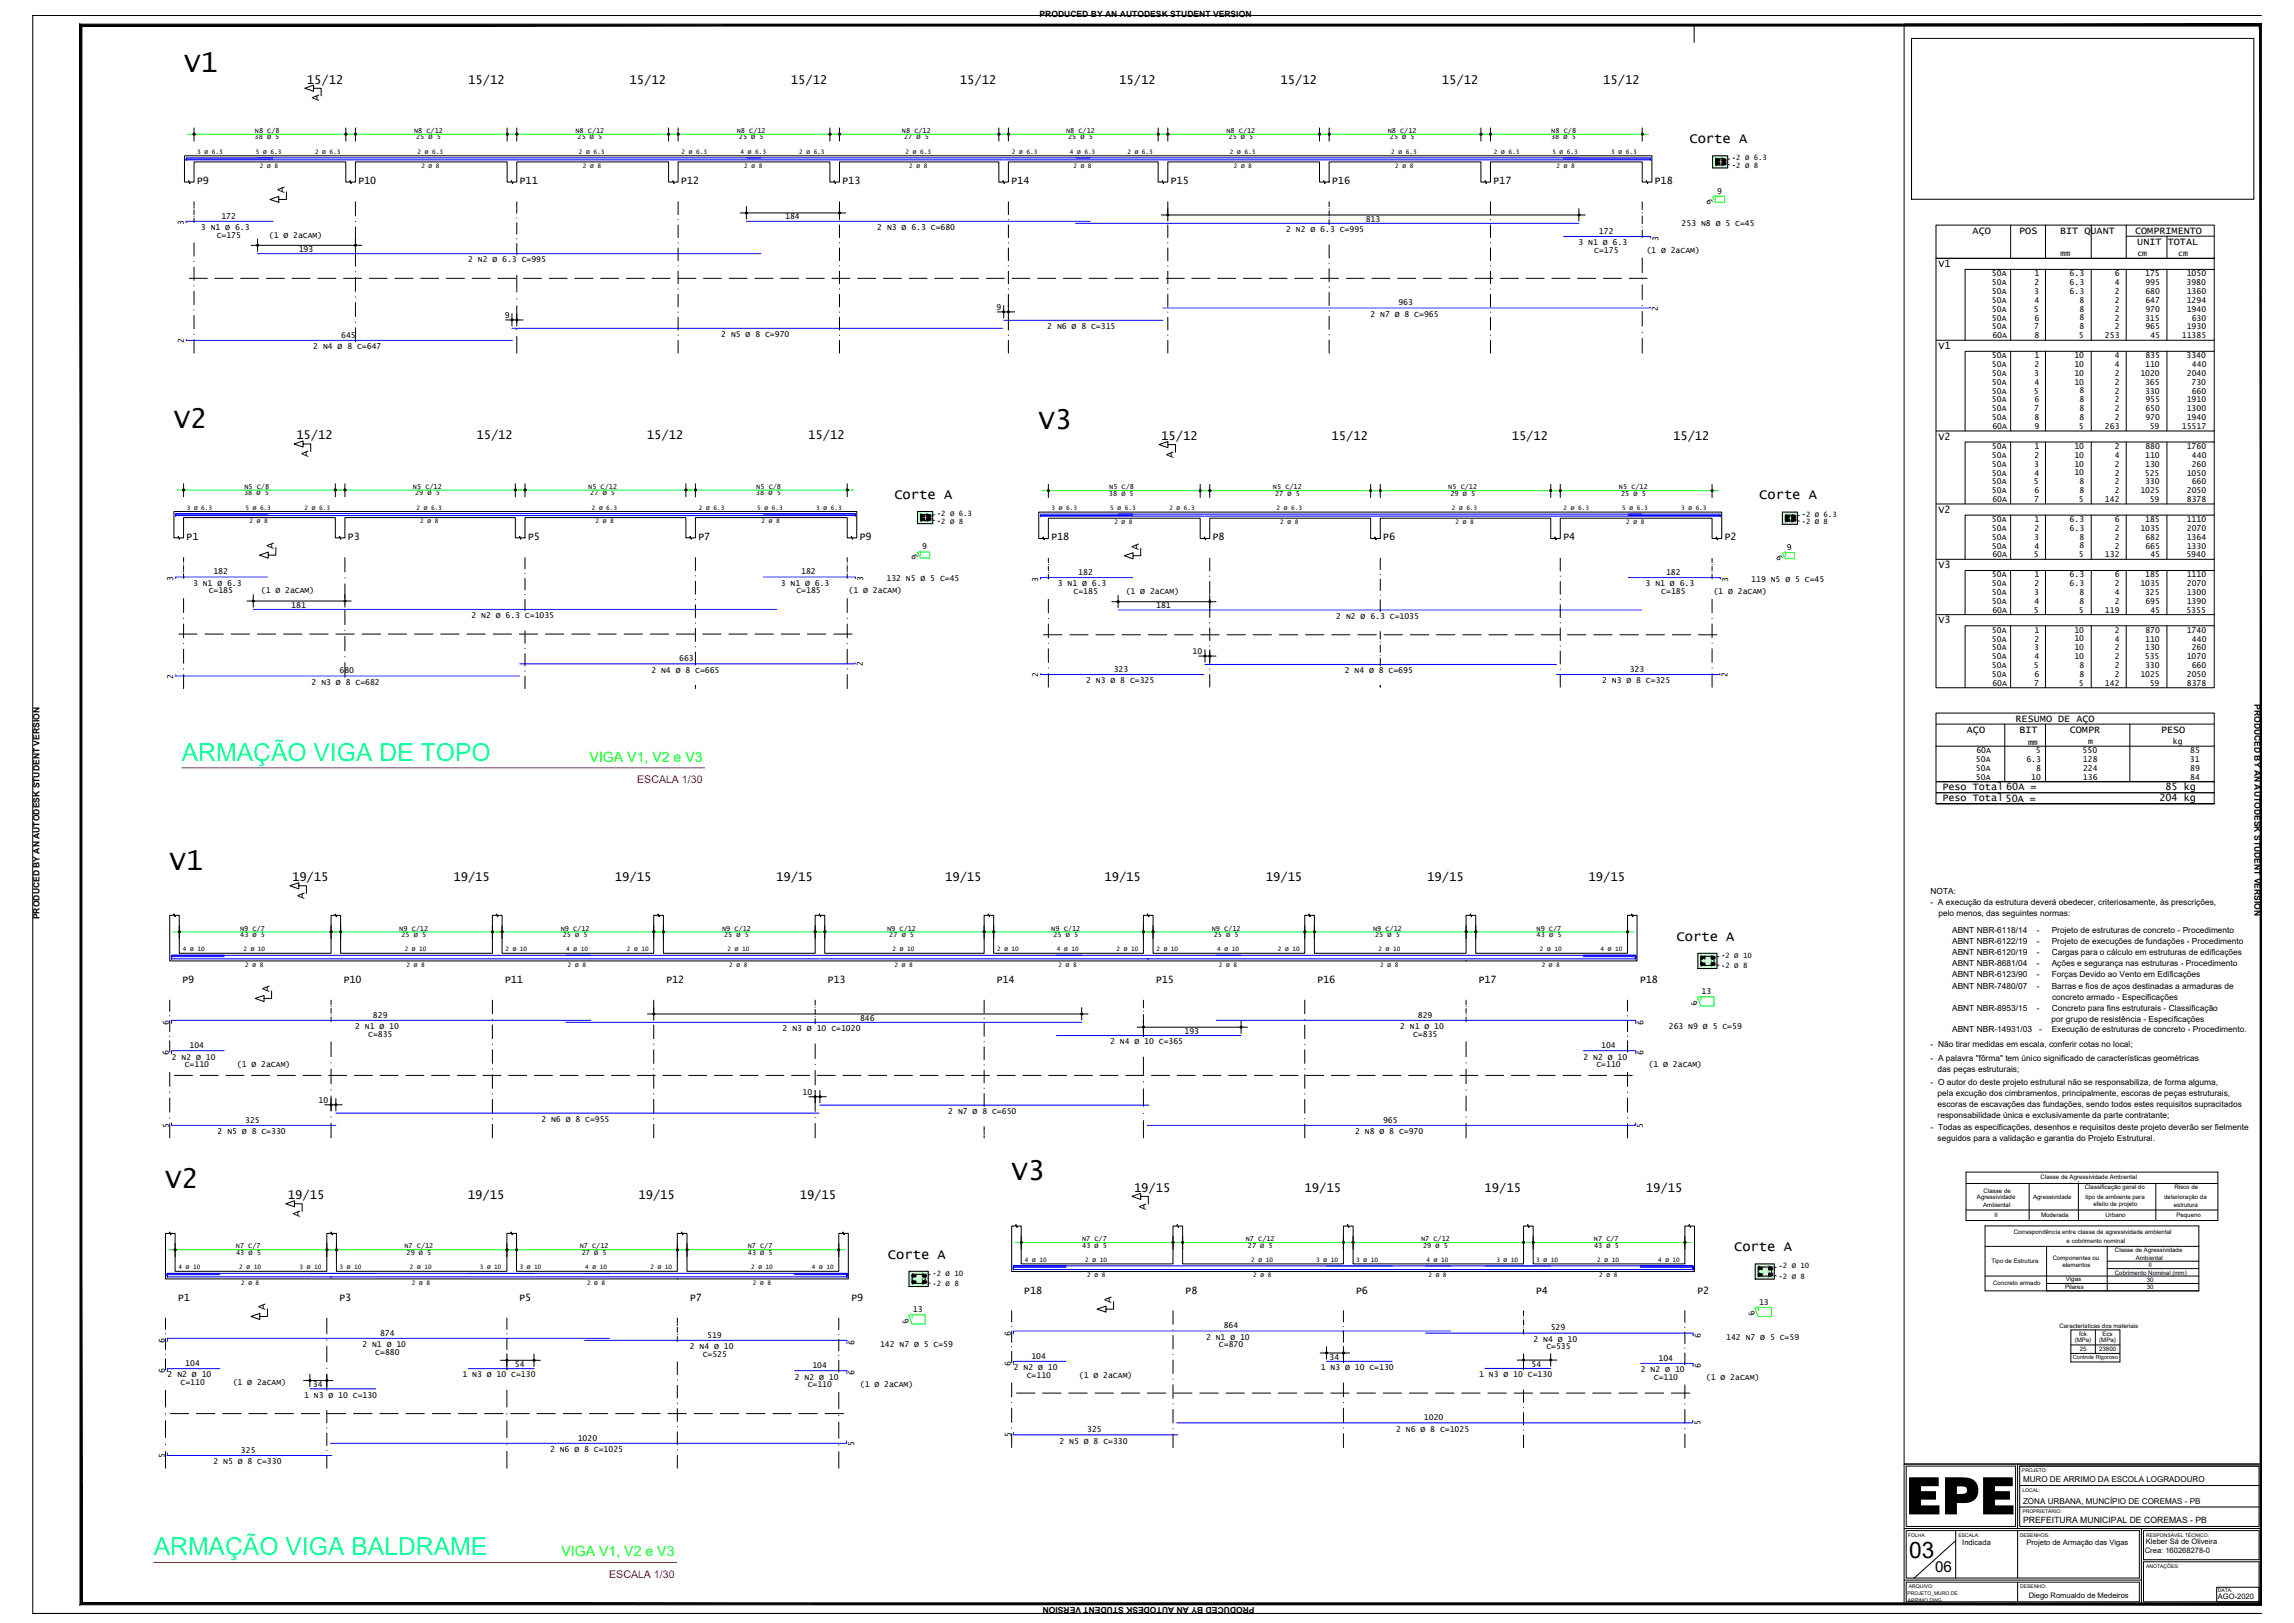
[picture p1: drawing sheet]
<svg xmlns="http://www.w3.org/2000/svg" width="1189mm" height="841mm" viewBox="0 0 1189 841" stroke-linecap="round" stroke-linejoin="round" font-family="sans-serif">
<defs><g id="words">
<text font-size="26.7" x="988" y="785">EPE</text>
<g font-size="14.2">
<text x="96" y="37">V1</text>
<text x="90" y="222">V2</text>
<text x="538" y="222">V3</text>
<text x="88" y="451">V1</text>
<text x="524" y="612">V3</text>
<text x="86" y="616">V2</text>
</g>
<g font-size="12.8" fill="#0ff">
<text x="94" y="394">ARMAÇÃO VIGA DE TOPO</text>
<text x="80" y="806">ARMAÇÃO VIGA BALDRAME</text>
</g>
<text font-size="11.8" x="989" y="807">03</text>
<text font-size="7.8" x="1003" y="815">06</text>
<g font-size="7.3" fill="#0f0">
<text x="306" y="395">VIGA V1, V2 e V3</text>
<text x="291" y="807">VIGA V1, V2 e V3</text>
</g>
<g font-size="7.1">
<text x="876" y="74">Corte A</text>
<text x="464" y="258">Corte A</text>
<text x="912" y="259">Corte A</text>
<text x="869" y="487">Corte A</text>
<text x="460" y="652">Corte A</text>
<text x="899" y="648">Corte A</text>
</g>
<g font-size="6.3">
<text x="159" y="43">15/12</text>
<text x="243" y="43">15/12</text>
<text x="326" y="43">15/12</text>
<text x="410" y="43">15/12</text>
<text x="497" y="43">15/12</text>
<text x="580" y="43">15/12</text>
<text x="664" y="43">15/12</text>
<text x="747" y="43">15/12</text>
<text x="831" y="43">15/12</text>
<text x="154" y="228">15/12</text>
<text x="247" y="228">15/12</text>
<text x="335" y="228">15/12</text>
<text x="419" y="228">15/12</text>
<text x="602" y="228">15/12</text>
<text x="690" y="228">15/12</text>
<text x="783" y="228">15/12</text>
<text x="867" y="228">15/12</text>
<text x="151" y="457">19/15</text>
<text x="235" y="457">19/15</text>
<text x="319" y="457">19/15</text>
<text x="402" y="457">19/15</text>
<text x="490" y="457">19/15</text>
<text x="572" y="457">19/15</text>
<text x="656" y="457">19/15</text>
<text x="740" y="457">19/15</text>
<text x="823" y="457">19/15</text>
<text x="588" y="618">19/15</text>
<text x="676" y="618">19/15</text>
<text x="769" y="618">19/15</text>
<text x="853" y="618">19/15</text>
<text x="149" y="621">19/15</text>
<text x="242" y="621">19/15</text>
<text x="331" y="621">19/15</text>
<text x="414" y="621">19/15</text>
</g>
<g font-size="5.7">
<text x="165" y="53" transform="rotate(-90 165 53)">A</text>
<text x="147" y="100" transform="rotate(-90 147 100)">A</text>
<text x="160" y="237" transform="rotate(-90 160 237)">A</text>
<text x="608" y="237" transform="rotate(-90 608 237)">A</text>
<text x="142" y="284" transform="rotate(-90 142 284)">A</text>
<text x="590" y="285" transform="rotate(-90 590 285)">A</text>
<text x="158" y="466" transform="rotate(-90 158 466)">A</text>
<text x="140" y="514" transform="rotate(-90 140 514)">A</text>
<text x="594" y="627" transform="rotate(-90 594 627)">A</text>
<text x="156" y="631" transform="rotate(-90 156 631)">A</text>
<text x="576" y="675" transform="rotate(-90 576 675)">A</text>
<text x="138" y="679" transform="rotate(-90 138 679)">A</text>
</g>
<g font-size="5.5" fill="#f00">
<text x="330" y="406">ESCALA 1/30</text>
<text x="316" y="818">ESCALA 1/30</text>
</g>
<g font-size="5.2">
<text x="102" y="95">P9</text>
<text x="186" y="95">P10</text>
<text x="269" y="95">P11</text>
<text x="353" y="95">P12</text>
<text x="436" y="95">P13</text>
<text x="524" y="95">P14</text>
<text x="607" y="95">P15</text>
<text x="690" y="95">P16</text>
<text x="774" y="95">P17</text>
<text x="857" y="95">P18</text>
<text x="1022" y="121">AÇO</text>
<text x="1046" y="121">POS</text>
<text x="1068" y="121">BIT QUANT</text>
<text x="1107" y="121">COMPRIMENTO</text>
<text x="1108" y="127">UNIT TOTAL</text>
<text x="1005" y="138">V1</text>
<text x="1005" y="181">V1</text>
<text x="1005" y="228">V2</text>
<text x="1005" y="266">V2</text>
<text x="97" y="280">P1</text>
<text x="180" y="280">P3</text>
<text x="273" y="280">P5</text>
<text x="362" y="280">P7</text>
<text x="445" y="280">P9</text>
<text x="545" y="280">P18</text>
<text x="628" y="280">P8</text>
<text x="717" y="280">P6</text>
<text x="810" y="280">P4</text>
<text x="894" y="280">P2</text>
<text x="1005" y="294">V3</text>
<text x="1005" y="323">V3</text>
<text x="1045" y="374">RESUMO DE AÇO</text>
<text x="1019" y="380">AÇO</text>
<text x="1047" y="380">BIT</text>
<text x="1073" y="380">COMPR</text>
<text x="1120" y="380">PESO</text>
<text x="1007" y="410">Peso Total 60A =</text>
<text x="1122" y="410">85 kg</text>
<text x="1007" y="415">Peso Total 50A =</text>
<text x="1119" y="415">204 kg</text>
<text x="94" y="509">P9</text>
<text x="178" y="509">P10</text>
<text x="262" y="509">P11</text>
<text x="345" y="509">P12</text>
<text x="429" y="509">P13</text>
<text x="516" y="509">P14</text>
<text x="599" y="509">P15</text>
<text x="683" y="509">P16</text>
<text x="766" y="509">P17</text>
<text x="850" y="509">P18</text>
<text x="531" y="670">P18</text>
<text x="614" y="670">P8</text>
<text x="703" y="670">P6</text>
<text x="796" y="670">P4</text>
<text x="880" y="670">P2</text>
<text x="92" y="674">P1</text>
<text x="176" y="674">P3</text>
<text x="269" y="674">P5</text>
<text x="357" y="674">P7</text>
<text x="441" y="674">P9</text>
</g>
<text font-size="4.5" x="1048" y="789">PREFEITURA MUNICIPAL DE COREMAS - PB</text>
<g font-size="4.4">
<text x="539" y="9">PRODUCED BY AN AUTODESK STUDENT VERSION</text>
<text x="1168" y="365" transform="rotate(90 1168 365)">PRODUCED BY AN AUTODESK STUDENT VERSION</text>
<text x="20" y="476" transform="rotate(-90 20 476)">PRODUCED BY AN AUTODESK STUDENT VERSION</text>
<text x="650" y="833" transform="rotate(180 650 833)">PRODUCED BY AN AUTODESK STUDENT VERSION</text>
</g>
<g font-size="4.3">
<text x="1000" y="463">NOTA:</text>
<text x="1000" y="469">- A execução da estrutura deverá obedecer, criteriosamente, às prescrições,</text>
<text x="1005" y="474">pelo menos, das seguintes normas:</text>
<text x="1012" y="483">ABNT NBR-6118/14</text>
<text x="1056" y="483">-</text>
<text x="1063" y="483">Projeto de estruturas de concreto - Procedimento</text>
<text x="1012" y="489">ABNT NBR-6122/19</text>
<text x="1056" y="489">-</text>
<text x="1063" y="489">Projeto de execuções de fundações - Procedimento</text>
<text x="1012" y="495">ABNT NBR-6120/19</text>
<text x="1056" y="495">-</text>
<text x="1063" y="495">Cargas para o cálculo em estruturas de edificações</text>
<text x="1012" y="501">ABNT NBR-8681/04</text>
<text x="1056" y="501">-</text>
<text x="1063" y="501">Ações e segurança nas estruturas - Procedimento</text>
<text x="1012" y="506">ABNT NBR-6123/90</text>
<text x="1056" y="506">-</text>
<text x="1063" y="506">Forças Devido ao Vento em Edificações</text>
<text x="1012" y="512">ABNT NBR-7480/07</text>
<text x="1056" y="512">-</text>
<text x="1063" y="512">Barras e fios de aços destinadas a armaduras de</text>
<text x="1063" y="518">concreto armado - Especificações</text>
<text x="1012" y="524">ABNT NBR-8953/15</text>
<text x="1056" y="524">-</text>
<text x="1063" y="524">Concreto para fins estruturais - Classificação</text>
<text x="1063" y="529">por grupo de resistência - Especificações</text>
<text x="1012" y="535">ABNT NBR-14931/03</text>
<text x="1057" y="535">-</text>
<text x="1063" y="535">Execução de estruturas de concreto - Procedimento.</text>
<text x="1001" y="543">- Não tirar medidas em escala, conferir cotas no local;</text>
<text x="1001" y="550">- A palavra &quot;fôrma&quot; tem único significado de características geométricas</text>
<text x="1004" y="556">das peças estruturais;</text>
<text x="1001" y="562">- O autor do deste projeto estrutural não se responsabiliza, de forma alguma,</text>
<text x="1004" y="568">pela excução dos cimbramentos, principalmente, escoras de peças estruturais,</text>
<text x="1004" y="574">escoras de escavações das fundações, sendo todos estes requisitos supracitados</text>
<text x="1004" y="579">responsabilidade única e exclusivamente da parte contratante;</text>
<text x="1001" y="586">- Todas as especificações, desenhos e requisitos deste projeto deverão ser fielmente</text>
<text x="1004" y="591">seguidos para a validação e garantia do Projeto Estrutural.</text>
</g>
<g font-size="4.2">
<text x="890" y="100">9</text>
<text x="884" y="104" transform="rotate(60 884 104)">6</text>
<text x="115" y="113">172</text>
<text x="407" y="114">184</text>
<text x="95" y="117" transform="rotate(-90 95 117)">3</text>
<text x="104" y="119">3 N1 Ø 6.3</text>
<text x="455" y="119">2 N3 Ø 6.3 C=680</text>
<text x="708" y="115">813</text>
<text x="871" y="117">253 N8 Ø 5 C=45</text>
<text x="112" y="123">C=175</text>
<text x="139" y="123">(1 Ø 2aCAM)</text>
<text x="667" y="120">2 N2 Ø 6.3 C=995</text>
<text x="829" y="121">172</text>
<text x="859" y="125" transform="rotate(-90 859 125)">3</text>
<text x="155" y="131">193</text>
<text x="818" y="127">3 N1 Ø 6.3</text>
<text x="826" y="131">C=175</text>
<text x="853" y="131">(1 Ø 2aCAM)</text>
<text x="243" y="136">2 N2 Ø 6.3 C=995</text>
<text x="1068" y="133">mm</text>
<text x="1108" y="133">cm</text>
<text x="1129" y="133">cm</text>
<text x="1032" y="143">50A</text>
<text x="1054" y="143">1</text>
<text x="1073" y="143">6.3</text>
<text x="1096" y="143">6</text>
<text x="1112" y="143">175</text>
<text x="1133" y="143">1050</text>
<text x="1032" y="148">50A</text>
<text x="1054" y="148">2</text>
<text x="1073" y="148">6.3</text>
<text x="1096" y="148">4</text>
<text x="1112" y="148">995</text>
<text x="1133" y="148">3980</text>
<text x="1032" y="152">50A</text>
<text x="1054" y="152">3</text>
<text x="1073" y="152">6.3</text>
<text x="1096" y="152">2</text>
<text x="1112" y="152">680</text>
<text x="1133" y="152">1360</text>
<text x="516" y="161">9</text>
<text x="725" y="158">963</text>
<text x="859" y="161" transform="rotate(-90 859 161)">2</text>
<text x="1032" y="157">50A</text>
<text x="1032" y="162">50A</text>
<text x="1054" y="162">5</text>
<text x="1054" y="157">4</text>
<text x="1078" y="157">8</text>
<text x="1078" y="161">8</text>
<text x="1096" y="157">2</text>
<text x="1096" y="162">2</text>
<text x="1112" y="157">647</text>
<text x="1112" y="162">970</text>
<text x="1133" y="157">1294</text>
<text x="1133" y="162">1940</text>
<text x="262" y="165">9</text>
<text x="710" y="164">2 N7 Ø 8 C=965</text>
<text x="1032" y="166">50A</text>
<text x="1054" y="166">6</text>
<text x="1078" y="166">8</text>
<text x="1096" y="166">2</text>
<text x="1112" y="166">315</text>
<text x="1136" y="166">630</text>
<text x="543" y="170">2 N6 Ø 8 C=315</text>
<text x="1032" y="171">50A</text>
<text x="1054" y="171">7</text>
<text x="1078" y="171">8</text>
<text x="1096" y="171">2</text>
<text x="1112" y="171">965</text>
<text x="1133" y="171">1930</text>
<text x="95" y="178" transform="rotate(-90 95 178)">2</text>
<text x="177" y="175">645</text>
<text x="374" y="175">2 N5 Ø 8 C=970</text>
<text x="1033" y="175">60A</text>
<text x="1054" y="175">8</text>
<text x="1077" y="175">5</text>
<text x="1091" y="175">253</text>
<text x="1114" y="175">45</text>
<text x="1131" y="175">11385</text>
<text x="162" y="181">2 N4 Ø 8 C=647</text>
<text x="1032" y="186">50A</text>
<text x="1054" y="186">1</text>
<text x="1075" y="186">10</text>
<text x="1096" y="186">4</text>
<text x="1112" y="186">835</text>
<text x="1133" y="186">3340</text>
<text x="1032" y="190">50A</text>
<text x="1054" y="190">2</text>
<text x="1075" y="190">10</text>
<text x="1096" y="190">4</text>
<text x="1112" y="190">110</text>
<text x="1136" y="190">440</text>
<text x="1032" y="195">50A</text>
<text x="1054" y="195">3</text>
<text x="1075" y="195">10</text>
<text x="1096" y="195">2</text>
<text x="1109" y="195">1020</text>
<text x="1133" y="195">2040</text>
<text x="1032" y="199">50A</text>
<text x="1032" y="204">50A</text>
<text x="1054" y="204">5</text>
<text x="1054" y="199">4</text>
<text x="1075" y="199">10</text>
<text x="1078" y="204">8</text>
<text x="1096" y="199">2</text>
<text x="1096" y="204">2</text>
<text x="1112" y="199">365</text>
<text x="1112" y="204">330</text>
<text x="1136" y="199">730</text>
<text x="1136" y="204">660</text>
<text x="1032" y="209">50A</text>
<text x="1054" y="209">6</text>
<text x="1078" y="208">8</text>
<text x="1096" y="209">2</text>
<text x="1112" y="209">955</text>
<text x="1133" y="209">1910</text>
<text x="1032" y="213">50A</text>
<text x="1054" y="213">7</text>
<text x="1078" y="213">8</text>
<text x="1096" y="213">2</text>
<text x="1112" y="213">650</text>
<text x="1133" y="213">1300</text>
<text x="1032" y="218">50A</text>
<text x="1054" y="218">8</text>
<text x="1078" y="218">8</text>
<text x="1096" y="218">2</text>
<text x="1112" y="218">970</text>
<text x="1133" y="218">1940</text>
<text x="1033" y="222">60A</text>
<text x="1054" y="222">9</text>
<text x="1077" y="222">5</text>
<text x="1091" y="222">263</text>
<text x="1114" y="222">59</text>
<text x="1131" y="222">15517</text>
<text x="1032" y="233">50A</text>
<text x="1054" y="233">1</text>
<text x="1075" y="233">10</text>
<text x="1096" y="233">2</text>
<text x="1112" y="233">880</text>
<text x="1133" y="233">1760</text>
<text x="1032" y="237">50A</text>
<text x="1054" y="237">2</text>
<text x="1075" y="237">10</text>
<text x="1096" y="237">4</text>
<text x="1112" y="237">110</text>
<text x="1136" y="237">440</text>
<text x="1032" y="242">50A</text>
<text x="1054" y="242">3</text>
<text x="1075" y="242">10</text>
<text x="1096" y="242">2</text>
<text x="1112" y="242">130</text>
<text x="1136" y="242">260</text>
<text x="1032" y="246">50A</text>
<text x="1032" y="251">50A</text>
<text x="1054" y="251">5</text>
<text x="1054" y="246">4</text>
<text x="1075" y="246">10</text>
<text x="1078" y="251">8</text>
<text x="1096" y="246">2</text>
<text x="1096" y="251">2</text>
<text x="1112" y="246">525</text>
<text x="1112" y="251">330</text>
<text x="1133" y="246">1050</text>
<text x="1136" y="251">660</text>
<text x="1032" y="256">50A</text>
<text x="1054" y="256">6</text>
<text x="1078" y="256">8</text>
<text x="1096" y="256">2</text>
<text x="1109" y="256">1025</text>
<text x="1133" y="256">2050</text>
<text x="1033" y="260">60A</text>
<text x="1054" y="260">7</text>
<text x="1077" y="260">5</text>
<text x="1091" y="260">142</text>
<text x="1114" y="260">59</text>
<text x="1133" y="260">8378</text>
<text x="1032" y="270">50A</text>
<text x="1032" y="275">50A</text>
<text x="1054" y="270">1</text>
<text x="1054" y="275">2</text>
<text x="1073" y="270">6.3</text>
<text x="1073" y="275">6.3</text>
<text x="1096" y="270">6</text>
<text x="1096" y="275">2</text>
<text x="1109" y="275">1035</text>
<text x="1112" y="270">185</text>
<text x="1133" y="270">1110</text>
<text x="1133" y="275">2070</text>
<text x="1032" y="280">50A</text>
<text x="1054" y="280">3</text>
<text x="1078" y="280">8</text>
<text x="1096" y="280">2</text>
<text x="1112" y="280">682</text>
<text x="1133" y="280">1364</text>
<text x="478" y="285">9</text>
<text x="926" y="285">9</text>
<text x="1032" y="284">50A</text>
<text x="1054" y="284">4</text>
<text x="1078" y="284">8</text>
<text x="1096" y="284">2</text>
<text x="1112" y="284">665</text>
<text x="1133" y="284">1330</text>
<text x="472" y="288" transform="rotate(60 472 288)">6</text>
<text x="920" y="289" transform="rotate(60 920 289)">6</text>
<text x="1033" y="289">60A</text>
<text x="1054" y="289">5</text>
<text x="1077" y="289">5</text>
<text x="1091" y="289">132</text>
<text x="1114" y="289">45</text>
<text x="1133" y="289">5940</text>
<text x="111" y="298">182</text>
<text x="415" y="298">182</text>
<text x="559" y="298">182</text>
<text x="863" y="298">182</text>
<text x="1032" y="299">50A</text>
<text x="1054" y="299">1</text>
<text x="1073" y="299">6.3</text>
<text x="1096" y="299">6</text>
<text x="1112" y="299">185</text>
<text x="1133" y="299">1110</text>
<text x="90" y="301" transform="rotate(-90 90 301)">3</text>
<text x="100" y="304">3 N1 Ø 6.3</text>
<text x="405" y="304">3 N1 Ø 6.3</text>
<text x="447" y="301" transform="rotate(-90 447 301)">3</text>
<text x="459" y="301">132 N5 Ø 5 C=45</text>
<text x="538" y="301" transform="rotate(-90 538 301)">3</text>
<text x="548" y="304">3 N1 Ø 6.3</text>
<text x="853" y="304">3 N1 Ø 6.3</text>
<text x="896" y="301" transform="rotate(-90 896 301)">3</text>
<text x="908" y="302">119 N5 Ø 5 C=45</text>
<text x="1032" y="304">50A</text>
<text x="1054" y="304">2</text>
<text x="1073" y="304">6.3</text>
<text x="1096" y="304">2</text>
<text x="1109" y="304">1035</text>
<text x="1133" y="304">2070</text>
<text x="108" y="308">C=185</text>
<text x="135" y="308">(1 Ø 2aCAM)</text>
<text x="413" y="308">C=185</text>
<text x="440" y="308">(1 Ø 2aCAM)</text>
<text x="556" y="308">C=185</text>
<text x="583" y="308">(1 Ø 2aCAM)</text>
<text x="861" y="308">C=185</text>
<text x="888" y="308">(1 Ø 2aCAM)</text>
<text x="1032" y="308">50A</text>
<text x="1054" y="308">3</text>
<text x="1078" y="308">8</text>
<text x="1096" y="308">4</text>
<text x="1112" y="308">325</text>
<text x="1133" y="308">1300</text>
<text x="151" y="315">181</text>
<text x="599" y="315">181</text>
<text x="1032" y="313">50A</text>
<text x="1033" y="318">60A</text>
<text x="1054" y="318">5</text>
<text x="1054" y="313">4</text>
<text x="1077" y="317">5</text>
<text x="1078" y="313">8</text>
<text x="1091" y="318">119</text>
<text x="1096" y="313">2</text>
<text x="1112" y="313">695</text>
<text x="1114" y="318">45</text>
<text x="1133" y="318">5355</text>
<text x="1133" y="313">1390</text>
<text x="244" y="320">2 N2 Ø 6.3 C=1035</text>
<text x="693" y="321">2 N2 Ø 6.3 C=1035</text>
<text x="1032" y="328">50A</text>
<text x="1054" y="328">1</text>
<text x="1075" y="328">10</text>
<text x="1096" y="328">2</text>
<text x="1112" y="328">870</text>
<text x="1133" y="328">1740</text>
<text x="1032" y="332">50A</text>
<text x="1054" y="332">2</text>
<text x="1075" y="332">10</text>
<text x="1096" y="332">4</text>
<text x="1112" y="332">110</text>
<text x="1136" y="332">440</text>
<text x="618" y="339">10</text>
<text x="1032" y="337">50A</text>
<text x="1032" y="342">50A</text>
<text x="1054" y="337">3</text>
<text x="1054" y="342">4</text>
<text x="1075" y="337">10</text>
<text x="1075" y="342">10</text>
<text x="1096" y="337">2</text>
<text x="1096" y="342">2</text>
<text x="1112" y="342">535</text>
<text x="1112" y="337">130</text>
<text x="1133" y="342">1070</text>
<text x="1136" y="337">260</text>
<text x="352" y="343">663</text>
<text x="447" y="345" transform="rotate(-90 447 345)">2</text>
<text x="1032" y="346">50A</text>
<text x="1054" y="346">5</text>
<text x="1078" y="346">8</text>
<text x="1096" y="346">2</text>
<text x="1112" y="346">330</text>
<text x="1136" y="346">660</text>
<text x="90" y="352" transform="rotate(-90 90 352)">2</text>
<text x="176" y="349">680</text>
<text x="338" y="349">2 N4 Ø 8 C=665</text>
<text x="538" y="351" transform="rotate(-90 538 351)">2</text>
<text x="577" y="348">323</text>
<text x="697" y="349">2 N4 Ø 8 C=695</text>
<text x="845" y="348">323</text>
<text x="895" y="351" transform="rotate(-90 895 351)">2</text>
<text x="1032" y="351">50A</text>
<text x="1054" y="351">6</text>
<text x="1078" y="351">8</text>
<text x="1096" y="351">2</text>
<text x="1109" y="351">1025</text>
<text x="1133" y="351">2050</text>
<text x="162" y="355">2 N3 Ø 8 C=682</text>
<text x="563" y="354">2 N3 Ø 8 C=325</text>
<text x="830" y="354">2 N3 Ø 8 C=325</text>
<text x="1033" y="355">60A</text>
<text x="1054" y="355">7</text>
<text x="1077" y="355">5</text>
<text x="1091" y="355">142</text>
<text x="1114" y="355">59</text>
<text x="1133" y="355">8378</text>
<text x="1051" y="386">mm</text>
<text x="1082" y="385">m</text>
<text x="1126" y="385">kg</text>
<text x="1024" y="395">50A</text>
<text x="1024" y="390">60A</text>
<text x="1050" y="395">6.3</text>
<text x="1055" y="390">5</text>
<text x="1079" y="390">550</text>
<text x="1079" y="395">128</text>
<text x="1135" y="395">31</text>
<text x="1135" y="390">85</text>
<text x="1024" y="399">50A</text>
<text x="1055" y="399">8</text>
<text x="1080" y="399">224</text>
<text x="1135" y="399">89</text>
<text x="1024" y="404">50A</text>
<text x="1053" y="404">10</text>
<text x="1079" y="404">136</text>
<text x="1135" y="404">84</text>
<text x="882" y="515">13</text>
<text x="876" y="519" transform="rotate(67 876 519)">9</text>
<text x="193" y="527">829</text>
<text x="735" y="527">829</text>
<text x="88" y="531" transform="rotate(-90 88 531)">6</text>
<text x="184" y="533">2 N1 Ø 10</text>
<text x="446" y="529">846</text>
<text x="726" y="533">2 N1 Ø 10</text>
<text x="852" y="531" transform="rotate(-90 852 531)">6</text>
<text x="865" y="533">263 N9 Ø 5 C=59</text>
<text x="191" y="537">C=835</text>
<text x="406" y="534">2 N3 Ø 10 C=1020</text>
<text x="614" y="536">193</text>
<text x="732" y="537">C=835</text>
<text x="98" y="543">104</text>
<text x="575" y="541">2 N4 Ø 10 C=365</text>
<text x="830" y="543">104</text>
<text x="88" y="547" transform="rotate(-90 88 547)">6</text>
<text x="89" y="549">2 N2 Ø 10</text>
<text x="821" y="549">2 N2 Ø 10</text>
<text x="852" y="547" transform="rotate(-90 852 547)">6</text>
<text x="96" y="553">C=110</text>
<text x="123" y="553">(1 Ø 2aCAM)</text>
<text x="827" y="553">C=110</text>
<text x="854" y="553">(1 Ø 2aCAM)</text>
<text x="416" y="568">10</text>
<text x="165" y="572">10</text>
<text x="127" y="582">325</text>
<text x="281" y="581">2 N6 Ø 8 C=955</text>
<text x="491" y="577">2 N7 Ø 8 C=650</text>
<text x="717" y="582">965</text>
<text x="88" y="584" transform="rotate(-90 88 584)">5</text>
<text x="113" y="588">2 N5 Ø 8 C=330</text>
<text x="702" y="588">2 N8 Ø 8 C=970</text>
<text x="851" y="584" transform="rotate(-90 851 584)">5</text>
<text x="912" y="676">13</text>
<text x="468" y="684" transform="rotate(67 468 684)">9</text>
<text x="473" y="680">13</text>
<text x="906" y="680" transform="rotate(67 906 680)">9</text>
<text x="634" y="688">864</text>
<text x="804" y="689">529</text>
<text x="85" y="696" transform="rotate(-90 85 696)">6</text>
<text x="197" y="692">874</text>
<text x="366" y="693">519</text>
<text x="524" y="692" transform="rotate(-90 524 692)">6</text>
<text x="625" y="694">2 N1 Ø 10</text>
<text x="795" y="695">2 N4 Ø 10</text>
<text x="881" y="693" transform="rotate(-90 881 693)">6</text>
<text x="895" y="694">142 N7 Ø 5 C=59</text>
<text x="188" y="698">2 N1 Ø 10</text>
<text x="357" y="699">2 N4 Ø 10</text>
<text x="443" y="697" transform="rotate(-90 443 697)">6</text>
<text x="456" y="698">142 N7 Ø 5 C=59</text>
<text x="632" y="698">C=870</text>
<text x="801" y="699">C=535</text>
<text x="96" y="708">104</text>
<text x="194" y="702">C=880</text>
<text x="364" y="703">C=525</text>
<text x="524" y="708" transform="rotate(-90 524 708)">6</text>
<text x="535" y="704">104</text>
<text x="689" y="704">34</text>
<text x="860" y="705">104</text>
<text x="85" y="712" transform="rotate(-90 85 712)">6</text>
<text x="87" y="714">2 N2 Ø 10</text>
<text x="240" y="714">1 N3 Ø 10 C=130</text>
<text x="267" y="708">54</text>
<text x="421" y="709">104</text>
<text x="443" y="713" transform="rotate(-90 443 713)">6</text>
<text x="525" y="710">2 N2 Ø 10</text>
<text x="532" y="714">C=110</text>
<text x="559" y="714">(1 Ø 2aCAM)</text>
<text x="684" y="710">1 N3 Ø 10 C=130</text>
<text x="767" y="714">1 N3 Ø 10 C=130</text>
<text x="794" y="708">54</text>
<text x="850" y="711">2 N2 Ø 10</text>
<text x="881" y="709" transform="rotate(-90 881 709)">6</text>
<text x="94" y="718">C=110</text>
<text x="121" y="718">(1 Ø 2aCAM)</text>
<text x="162" y="719">34</text>
<text x="412" y="715">2 N2 Ø 10</text>
<text x="419" y="719">C=110</text>
<text x="446" y="719">(1 Ø 2aCAM)</text>
<text x="857" y="715">C=110</text>
<text x="884" y="715">(1 Ø 2aCAM)</text>
<text x="158" y="724">1 N3 Ø 10 C=130</text>
<text x="738" y="736">1020</text>
<text x="563" y="742">325</text>
<text x="724" y="742">2 N6 Ø 8 C=1025</text>
<text x="881" y="738" transform="rotate(-90 881 738)">5</text>
<text x="299" y="747">1020</text>
<text x="443" y="749" transform="rotate(-90 443 749)">5</text>
<text x="524" y="745" transform="rotate(-90 524 745)">5</text>
<text x="549" y="748">2 N5 Ø 8 C=330</text>
<text x="85" y="755" transform="rotate(-90 85 755)">5</text>
<text x="125" y="753">325</text>
<text x="285" y="752">2 N6 Ø 8 C=1025</text>
<text x="111" y="759">2 N5 Ø 8 C=330</text>
<text x="1048" y="768">MURO DE ARRIMO DA ESCOLA LOGRADOURO</text>
<text x="1048" y="779">ZONA URBANA, MUNCÍPIO DE COREMAS - PB</text>
</g>
<g font-size="3.9">
<text x="1017" y="800">Indicada</text>
<text x="1050" y="801">Projeto de Armação das Vigas</text>
<text x="1112" y="800">Kleber Sá de Oliveira</text>
<text x="1112" y="805">Crea: 160268278-0</text>
<text x="1051" y="828">Diego Romualdo de Medeiros</text>
<text x="1149" y="829">AGO-2020</text>
</g>
<g font-size="3.8">
<text x="900" y="83">2 Ø 6.3</text>
<text x="900" y="87">2 Ø 8</text>
<text x="488" y="267">2 Ø 6.3</text>
<text x="936" y="268">2 Ø 6.3</text>
<text x="488" y="271">2 Ø 8</text>
<text x="936" y="272">2 Ø 8</text>
<text x="894" y="496">2 Ø 10</text>
<text x="894" y="502">2 Ø 8</text>
<text x="924" y="657">2 Ø 10</text>
<text x="486" y="661">2 Ø 10</text>
<text x="924" y="663">2 Ø 8</text>
<text x="486" y="667">2 Ø 8</text>
</g>
<g font-size="3.6">
<text x="132" y="69">N8 C/8</text>
<text x="215" y="69">N8 C/12</text>
<text x="298" y="69">N8 C/12</text>
<text x="382" y="69">N8 C/12</text>
<text x="467" y="69">N8 C/12</text>
<text x="553" y="69">N8 C/12</text>
<text x="636" y="69">N8 C/12</text>
<text x="719" y="69">N8 C/12</text>
<text x="804" y="69">N8 C/8</text>
<text x="132" y="72">38 Ø 5</text>
<text x="216" y="72">25 Ø 5</text>
<text x="299" y="72">25 Ø 5</text>
<text x="383" y="72">25 Ø 5</text>
<text x="469" y="72">27 Ø 5</text>
<text x="554" y="72">25 Ø 5</text>
<text x="637" y="72">25 Ø 5</text>
<text x="720" y="72">25 Ø 5</text>
<text x="804" y="72">38 Ø 5</text>
<text x="127" y="257">38 Ø 5</text>
<text x="127" y="253">N5 C/8</text>
<text x="214" y="253">N5 C/12</text>
<text x="215" y="257">29 Ø 5</text>
<text x="305" y="253">N5 C/12</text>
<text x="306" y="257">27 Ø 5</text>
<text x="392" y="257">38 Ø 5</text>
<text x="392" y="253">N5 C/8</text>
<text x="575" y="257">38 Ø 5</text>
<text x="575" y="254">N5 C/8</text>
<text x="660" y="254">N5 C/12</text>
<text x="661" y="257">27 Ø 5</text>
<text x="751" y="254">N5 C/12</text>
<text x="752" y="257">29 Ø 5</text>
<text x="839" y="254">N5 C/12</text>
<text x="840" y="257">25 Ø 5</text>
<text x="124" y="482">N9 C/7</text>
<text x="124" y="486">43 Ø 5</text>
<text x="207" y="482">N9 C/12</text>
<text x="208" y="486">25 Ø 5</text>
<text x="291" y="482">N9 C/12</text>
<text x="292" y="486">25 Ø 5</text>
<text x="374" y="482">N9 C/12</text>
<text x="375" y="486">25 Ø 5</text>
<text x="460" y="482">N9 C/12</text>
<text x="461" y="486">27 Ø 5</text>
<text x="545" y="482">N9 C/12</text>
<text x="546" y="486">25 Ø 5</text>
<text x="628" y="482">N9 C/12</text>
<text x="629" y="486">25 Ø 5</text>
<text x="712" y="482">N9 C/12</text>
<text x="713" y="486">25 Ø 5</text>
<text x="796" y="482">N9 C/7</text>
<text x="796" y="486">43 Ø 5</text>
<text x="122" y="647">N7 C/7</text>
<text x="210" y="647">N7 C/12</text>
<text x="300" y="647">N7 C/12</text>
<text x="388" y="647">N7 C/7</text>
<text x="561" y="643">N7 C/7</text>
<text x="561" y="646">43 Ø 5</text>
<text x="646" y="643">N7 C/12</text>
<text x="647" y="646">27 Ø 5</text>
<text x="736" y="643">N7 C/12</text>
<text x="738" y="646">29 Ø 5</text>
<text x="826" y="643">N7 C/7</text>
<text x="826" y="646">43 Ø 5</text>
<text x="122" y="650">43 Ø 5</text>
<text x="211" y="650">29 Ø 5</text>
<text x="302" y="650">27 Ø 5</text>
<text x="388" y="650">43 Ø 5</text>
</g>
<g font-size="3.2">
<text x="1058" y="611">Classe de Agressividade Ambiental</text>
<text x="1080" y="616">Classificação geral do</text>
<text x="1127" y="616">Risco de</text>
<text x="1025" y="621">Agressividade</text>
<text x="1028" y="618">Classe de</text>
<text x="1054" y="621">Agressividade</text>
<text x="1081" y="621">tipo de ambiente para</text>
<text x="1122" y="621">deterioração da</text>
<text x="1028" y="625">Ambiental</text>
<text x="1085" y="625">efeito de projeto</text>
<text x="1127" y="625">estrutura</text>
<text x="1034" y="631">II</text>
<text x="1058" y="631">Moderada</text>
<text x="1091" y="631">Urbano</text>
<text x="1128" y="631">Pequeno</text>
<text x="1044" y="640">Correspondência entre classe de agressividade ambiental</text>
<text x="1071" y="644">e cobrimento nominal</text>
<text x="1064" y="653">Componentes ou</text>
<text x="1096" y="649">Classe de Agressividade</text>
<text x="1107" y="653">Ambiental</text>
<text x="1032" y="655">Tipo de Estrutura</text>
<text x="1069" y="657">elementos</text>
<text x="1113" y="657">II</text>
<text x="1033" y="666">Concreto armado</text>
<text x="1071" y="664">Vigas</text>
<text x="1096" y="660">Cobrimento Nominal (mm)</text>
<text x="1113" y="664">30</text>
<text x="1070" y="668">Pilares</text>
<text x="1113" y="668">30</text>
<text x="1067" y="688">Características dos materiais</text>
<text x="1075" y="696">(MPa)</text>
<text x="1078" y="692">fck</text>
<text x="1088" y="696">(MPa)</text>
<text x="1090" y="692">Ecs</text>
<text x="1078" y="700">25</text>
<text x="1088" y="700">23800</text>
</g>
<g font-size="3.1">
<text x="102" y="80">3 Ø 6.3</text>
<text x="133" y="80">5 Ø 6.3</text>
<text x="163" y="80">2 Ø 6.3</text>
<text x="216" y="80">2 Ø 6.3</text>
<text x="300" y="80">2 Ø 6.3</text>
<text x="353" y="80">2 Ø 6.3</text>
<text x="384" y="80">4 Ø 6.3</text>
<text x="414" y="80">2 Ø 6.3</text>
<text x="469" y="80">2 Ø 6.3</text>
<text x="524" y="80">2 Ø 6.3</text>
<text x="554" y="80">4 Ø 6.3</text>
<text x="584" y="80">2 Ø 6.3</text>
<text x="637" y="80">2 Ø 6.3</text>
<text x="721" y="80">2 Ø 6.3</text>
<text x="774" y="80">2 Ø 6.3</text>
<text x="804" y="80">5 Ø 6.3</text>
<text x="835" y="80">3 Ø 6.3</text>
<text x="135" y="87">2 Ø 8</text>
<text x="218" y="87">2 Ø 8</text>
<text x="302" y="87">2 Ø 8</text>
<text x="386" y="87">2 Ø 8</text>
<text x="471" y="87">2 Ø 8</text>
<text x="556" y="87">2 Ø 8</text>
<text x="639" y="87">2 Ø 8</text>
<text x="723" y="87">2 Ø 8</text>
<text x="807" y="87">2 Ø 8</text>
<text x="97" y="264">3 Ø 6.3</text>
<text x="127" y="264">5 Ø 6.3</text>
<text x="158" y="264">2 Ø 6.3</text>
<text x="216" y="264">2 Ø 6.3</text>
<text x="307" y="264">2 Ø 6.3</text>
<text x="362" y="264">2 Ø 6.3</text>
<text x="392" y="264">5 Ø 6.3</text>
<text x="423" y="264">3 Ø 6.3</text>
<text x="545" y="264">3 Ø 6.3</text>
<text x="575" y="264">5 Ø 6.3</text>
<text x="606" y="264">2 Ø 6.3</text>
<text x="662" y="264">2 Ø 6.3</text>
<text x="752" y="264">2 Ø 6.3</text>
<text x="810" y="264">2 Ø 6.3</text>
<text x="841" y="264">5 Ø 6.3</text>
<text x="871" y="264">3 Ø 6.3</text>
<text x="129" y="271">2 Ø 8</text>
<text x="218" y="271">2 Ø 8</text>
<text x="309" y="271">2 Ø 8</text>
<text x="395" y="271">2 Ø 8</text>
<text x="578" y="271">2 Ø 8</text>
<text x="664" y="271">2 Ø 8</text>
<text x="754" y="271">2 Ø 8</text>
<text x="843" y="271">2 Ø 8</text>
<text x="95" y="493">4 Ø 10</text>
<text x="126" y="493">2 Ø 10</text>
<text x="210" y="493">2 Ø 10</text>
<text x="262" y="493">2 Ø 10</text>
<text x="293" y="493">4 Ø 10</text>
<text x="325" y="493">2 Ø 10</text>
<text x="377" y="493">2 Ø 10</text>
<text x="463" y="493">2 Ø 10</text>
<text x="517" y="493">2 Ø 10</text>
<text x="548" y="493">4 Ø 10</text>
<text x="579" y="493">2 Ø 10</text>
<text x="599" y="493">2 Ø 10</text>
<text x="631" y="493">4 Ø 10</text>
<text x="662" y="493">2 Ø 10</text>
<text x="714" y="493">2 Ø 10</text>
<text x="798" y="493">2 Ø 10</text>
<text x="830" y="493">4 Ø 10</text>
<text x="127" y="501">2 Ø 8</text>
<text x="211" y="501">2 Ø 8</text>
<text x="294" y="501">2 Ø 8</text>
<text x="378" y="501">2 Ø 8</text>
<text x="464" y="501">2 Ø 8</text>
<text x="549" y="501">2 Ø 8</text>
<text x="632" y="501">2 Ø 8</text>
<text x="715" y="501">2 Ø 8</text>
<text x="799" y="501">2 Ø 8</text>
<text x="531" y="654">4 Ø 10</text>
<text x="562" y="654">2 Ø 10</text>
<text x="648" y="654">2 Ø 10</text>
<text x="682" y="654">3 Ø 10</text>
<text x="703" y="654">3 Ø 10</text>
<text x="739" y="654">4 Ø 10</text>
<text x="775" y="654">3 Ø 10</text>
<text x="796" y="654">3 Ø 10</text>
<text x="828" y="654">2 Ø 10</text>
<text x="859" y="654">4 Ø 10</text>
<text x="93" y="658">4 Ø 10</text>
<text x="124" y="658">2 Ø 10</text>
<text x="155" y="658">3 Ø 10</text>
<text x="176" y="658">3 Ø 10</text>
<text x="212" y="658">2 Ø 10</text>
<text x="249" y="658">3 Ø 10</text>
<text x="269" y="658">3 Ø 10</text>
<text x="303" y="658">4 Ø 10</text>
<text x="337" y="658">2 Ø 10</text>
<text x="389" y="658">2 Ø 10</text>
<text x="421" y="658">4 Ø 10</text>
<text x="125" y="666">2 Ø 8</text>
<text x="213" y="666">2 Ø 8</text>
<text x="304" y="666">2 Ø 8</text>
<text x="390" y="666">2 Ø 8</text>
<text x="563" y="662">2 Ø 8</text>
<text x="649" y="662">2 Ø 8</text>
<text x="740" y="662">2 Ø 8</text>
<text x="829" y="662">2 Ø 8</text>
</g>
<text font-size="2.9" x="1074" y="704">Controle Rigoroso</text>
<g font-size="2.6">
<text x="1048" y="763">PROJETO:</text>
<text x="1048" y="773">LOCAL:</text>
<text x="1048" y="784">PROPRIETÁRIO:</text>
<text x="989" y="796">FOLHA</text>
<text x="1015" y="796">ESCALA:</text>
<text x="1047" y="796">DESENHOS:</text>
<text x="1112" y="796">RESPONSÁVEL TÉCNICO:</text>
<text x="1112" y="812">ANOTAÇÕES:</text>
<text x="989" y="827">PROJETO_MURO DE</text>
<text x="989" y="823">ARQUIVO:</text>
<text x="1047" y="823">DESENHO:</text>
<text x="1149" y="825">DATA:</text>
<text x="989" y="830">ARRIMO.DWG</text>
</g>
</g></defs>
<!-- layer: PDF2_Geometry -->
<g fill="none" stroke="#000" stroke-width=".52">
<path d="M878 13v9M162 46v-2l-4 2 4 1v-1h4v4M101 66v7M179 66v7M184 66v7M263 66v7M268 66v7M346 66v7M351 66v7M430 66v7M435 66v7M518 66v7"/>
<path d="M523 66v7M600 66v7M605 66v7M684 66v7M689 66v7M767 66v7M772 66v7M851 66v7M96 81h760v13h-2v1l-1-1h-2v-10h-79v10h-2v1v-1h-1h-2v-10h-78v10h-2v1l-1-1h-2v-10h-79v10h-2v1l-1-1h-2v-10h-77v10h-2l-1 1v-1h-2v-10h-83v10h-2v1l-1-1h-2v-10h-79v10h-2v1v-1h-1h-2v-10h-78v10h-2v1l-1-1h-2v-10h-79v10h-2v1l-1-1h-2v-10h-78v10h-2l-1 1v-1h-2zM148 99v4h-4v2l-4-2 4-1v1M888 81h7v6h-7zM889 82h5v3h-5z"/>
<path d="M890 85h.1M890 83h.1M893 85h1M894 85h.1M894 83h.1M894 83h-1M896 85h.1M896 82v1M898 86h1M899 82h-1M101 108h.1M101 105v2"/>
<path d="M101 109v2M101 112h.1M101 113v2M184 105v7M184 115h.1M184 118v12M268 105v6M268 113h.1M268 115v6M351 105v6M351 114h.1M351 117v6"/>
<path d="M384 110h54M387 107v7M435 105v9M435 114h.1M435 117v6M523 105v6M523 114h.1M523 117v6M602 111h220M605 105v10M605 117v6M689 105v2"/>
<path d="M689 108h.1M689 109v3M689 113h.1M689 114v2M772 105v6M772 114h.1M772 117v6M818 108v7M851 105v4M851 110h.1M851 112v4M851 118h.1"/>
<path d="M851 119v4M1042 117v17M1060 117v17M1084 117v17M1102 117v17M101 126v7M101 136h.1M101 138v7M130 127h57M133 124v6M184 131v7M268 124h.1"/>
<path d="M268 126v6M351 126h.1M351 129v6M351 138h.1M435 126h.1M435 129v6M435 138h.1M523 126h.1M523 129v6M523 138h.1M605 126h.1M605 129v6"/>
<path d="M605 138h.1M689 127v7M689 136v1M689 139v7M772 126h.1M772 129v6M772 138h.1M851 134v7M1042 140v36M1060 140v36M1084 140v36M1102 140v36"/>
<path d="M1102 122h46M1123 140v36M1123 122v12M1148 140v36h-145M98 144h9M101 148h.1M101 151v7M111 144h10M125 144h9M138 144h9M151 144h10M165 144h9"/>
<path d="M178 144h9M184 141h.1M184 144v7M184 154h.1M184 157v7M191 144h10M205 144h9M218 144h9M231 144h10M245 144h9M258 144h9M268 143v8"/>
<path d="M268 155h.1M268 158v11M271 144h10M285 144h9M298 144h9M311 144h10M325 144h9M338 144h9M351 144h10M351 141v6M351 150h.1M351 152v7"/>
<path d="M365 144h9M378 144h9M391 144h10M405 144h9M418 144h9M431 144h10M435 141v6M435 150h.1M435 152v7M445 144h9M458 144h9M471 144h9"/>
<path d="M484 144h10M498 144h9M511 144h9M520 158v7M523 141v6M523 150h.1M523 152v19M524 144h10M538 144h9M551 144h9M564 144h10M578 144h9"/>
<path d="M591 144h9M604 144h10M605 141v6M605 150h.1M605 152v7M618 144h9M631 144h9M644 144h10M658 144h9M671 144h9M684 144h10M689 149h.1"/>
<path d="M689 152v6M698 144h9M711 144h9M724 144h10M738 144h9M751 144h9M764 144h10M772 141v6M772 150h.1M772 152v7M778 144h9M791 144h9"/>
<path d="M804 144h10M818 144h9M831 144h9M844 144h10M851 144v1M851 148v7M851 158h.1M101 161h.1M101 164v6M101 173h.1M101 176v7M184 167h.1"/>
<path d="M184 170v7M262 166h9M265 163v6M268 171h.1M268 174v9M351 162h.1M351 164v7M351 174h.1M351 176v7M435 162h.1M435 164v7M435 174h.1"/>
<path d="M435 176v7M517 162h9M523 174h.1M523 176v7M605 162h.1M605 164v7M605 174h.1M605 176v7M689 161h.1M689 164v7M689 173v1M689 176v7"/>
<path d="M772 162h.1M772 164v7M772 174h.1M772 176v7M851 161v8M851 172h.1M851 175v8M1018 176v-36h130v-6h-145v-17h145v17h-145v222h145v-32M1148 176v6h-130v41M1042 182v41M1060 182v41M1084 182v41"/>
<path d="M1102 182v41M1123 182v41M1148 182v41h-145M157 230v-2l-5 2 5 2v-2h4v4M605 230v-1l-4 1 4 2v-2h4v4M1042 229v32M1060 229v32M1084 229v32M1102 229v32M1123 229v32M1148 223v6h-130v32M1148 229v32h-145"/>
<path d="M95 251v6M174 251v6M179 251v6M267 251v6M272 251v6M355 251v6M360 251v6M439 251v6M543 251v7M622 251v7M627 251v7M710 251v7"/>
<path d="M715 251v7M804 251v7M809 251v7M887 251v7M90 265h354v14h-2l-1-1v1h-2v-11h-79v11h-2v-1l-1 1h-2v-11h-83v11h-2l-1-1v1h-2v-11h-88v11h-2l-1-1v1h-2v-11h-79v11h-2l-1-1v1h-2zM476 265h7v6h-7zM477 267h5v3h-5zM478 269h.1M478 268v-1v1M481 269h1M482 269h.1M482 268v-1v1"/>
<path d="M482 267h-1M484 270h.1M484 267h.1M486 270h1M487 266h-1M538 265h354v14h-2v1v-2l-1 1h-2v-10h-78v10h-2l-1 1v-2v1h-2v-10h-89v10h-2v1v-2l-1 1h-2v-10h-83v10h-2v1l-1-2v1h-2v-10h-79v10h-2v1v-2l-1 1h-2zM924 265h8v7h-8zM925 267h5v3h-5zM927 270v-1v1M927 268h.1M929 269l1 1M930 270v-1v1"/>
<path d="M930 268h.1M930 268h-1M932 270h.1M932 267h.1M934 270h1M935 267h-1M1042 267v23M1060 267v23M1084 267v23M1102 267v23M1123 267v23M1148 261v6h-130v23"/>
<path d="M1148 267v23h-145M95 296h.1M95 289v2M95 292h.1M95 293v2M95 297v3M143 284v4h-4v1l-5-1 5-2v2M179 289v7M179 299v1M272 289v6M272 297h.1M272 300v6"/>
<path d="M360 289v7M360 298h.1M439 296h.1M439 289v2M439 292h.1M439 293v2M439 297v3M543 289v3M543 292v1M543 293v3M543 297h.1M543 298v2"/>
<path d="M591 284v4h-4v2l-4-2 4-2v2M627 289v7M627 299h.1M715 289v6M715 298h.1M809 289v7M809 299h.1M887 289v3M887 292v1M887 293v3M887 297h.1M887 298v2"/>
<path d="M1042 296v22M1060 296v22M1084 296v22M1102 296v22M1123 296v22M1148 290v6h-130v22M1148 296v22h-145M95 310v7M128 311h54M131 308v7M179 303v12M179 316v8"/>
<path d="M272 308h.1M272 310v6M360 301v7M360 311h.1M360 313v7M439 310v7M543 311v7M576 312h54M579 309v6M627 301v7M627 309v11M715 300v6"/>
<path d="M715 308h.1M715 311v6M809 301v7M809 311h.1M809 313v7M887 311v7M1148 318v6h-130v32M93 329h9M95 320h.1M95 323v8M95 333v1M95 336v8"/>
<path d="M106 329h10M120 329h9M133 329h10M147 329h9M161 329h9M174 329h10M179 327h.1M179 330v7M188 329h9M201 329h10M215 329h9M228 329h10"/>
<path d="M242 329h9M256 329h9M269 329h10M272 327v6M272 336h.1M272 339v6M283 329h9M296 329h10M310 329h9M323 329h10M337 329h10M351 329h9"/>
<path d="M360 323h.1M360 326v6M360 335h.1M360 338v7M364 329h10M378 329h9M391 329h10M405 329h9M418 329h10M432 329h10M439 320h.1M439 323v8"/>
<path d="M439 333v1M439 336v8M541 329h9M543 320v1M543 323v7M543 333h.1M543 336v7M554 329h10M568 329h10M582 329h9M595 329h10M609 329h9"/>
<path d="M621 340h9M622 329h10M624 337v6M627 323h.1M627 325v7M627 335h.1M627 337v7M636 329h9M649 329h10M663 329h10M677 329h9M690 329h10"/>
<path d="M704 329h9M715 327v4M715 333h.1M715 334v4M715 340h.1M717 329h10M731 329h9M744 329h10M758 329h10M772 329h9M785 329h10M799 329h9"/>
<path d="M809 323h.1M809 325v7M809 335h.1M809 337v7M812 329h10M826 329h9M840 329h9M853 329h10M867 329h9M880 329h10M887 320v1M887 323v7"/>
<path d="M887 333h.1M887 336v7M1042 324v32M1060 324v32M1084 324v32M1102 324v32M1123 324v32M95 347h.1M95 350v7M179 340h.1M179 343v8M272 348h.1"/>
<path d="M272 350v7M360 356h.1M360 355h.1M360 356v1M439 347h.1M439 350v7M543 346h.1M543 349v7M627 347h.1M627 349v7M715 356h.1M715 341v4"/>
<path d="M715 355v1M809 347h.1M809 349v7M887 346h.1M887 349v7M1003 370h145v17h-145zM1003 375h145M1039 375v30M1060 375v30M1104 375v30M1003 387v18h145v6h-145v5h145h-145M1148 387v18h-145v6h145v5"/>
<path d="M155 459v-2l-5 2 5 2v-2h4v4M88 474h2l1 1v-1h2v20h79v-20h2v1l1-1h2v20h78v-20h2l1 1v-1h2v20h79v-20h2l1 1v-1h2v20h78v-20h2h1v1v-1h2v20h83v-20h2l1 1v-1h2v20h78v-20h2v1l1-1h2v20h78v-20h2l1 1v-1h2v20h79v-20h2l1 1v-1h2v20h78v-20h2h1v1v-1h2v24h-760zM93 480v6M172 480v6M177 480v6M255 480v6M260 480v6M339 480v6M344 480v6M422 480v6M427 480v6M510 480v6"/>
<path d="M515 480v6M593 480v6M598 480v6M676 480v6M681 480v6M760 480v6M765 480v6M843 480v6M880 494h10v8h-10zM881 496h7v4h-7zM883 500h.1M883 497v-1v1"/>
<path d="M888 500h.1M888 497v-1v1M888 496h.1M891 496h-1M893 495h.1M88 518v6M141 514v3h-4v2l-5-2 5-1v1M172 518v3M255 518v7M339 518v11M422 518v3M510 518v7"/>
<path d="M593 518v4M676 518v7M760 518v3M843 518v6M890 500h1M893 501h.1M88 526h.1M88 529v6M88 537h.1M88 539v6M172 522h.1M172 523v2"/>
<path d="M172 526h.1M172 527v2M172 540v8M255 528h.1M255 531v7M336 525h228M339 531v7M422 522h.1M422 523v3M422 527h.1M422 528v2M510 528h.1"/>
<path d="M510 530v7M510 540h.1M561 522v7M589 532h57M593 524h.1M593 526v11M643 529v6M676 528h.1M676 531v7M760 522h.1M760 523v2M760 526h.1"/>
<path d="M760 527v2M760 540v8M843 526h.1M843 529v6M843 537h.1M843 539v6M88 556v7M90 557h10M104 557h9M117 557h9M130 557h10M144 557h9"/>
<path d="M157 557h9M170 557h10M172 551h.1M172 554v8M184 557h9M197 557h9M210 557h10M224 557h9M237 557h9M250 557h10M255 541h.1M255 544v7"/>
<path d="M255 554h.1M255 557v7M264 557h9M277 557h9M290 557h10M304 557h9M317 557h9M330 557h10M339 541h.1M339 544v7M339 554h.1M339 557v7"/>
<path d="M344 557h9M357 557h9M370 557h10M384 557h9M397 557h9M410 557h10M422 541v7M422 551v1M422 555v7M424 557h9M437 557h9M450 557h10"/>
<path d="M464 557h9M477 557h9M490 557h10M504 557h9M510 542v7M510 552h.1M510 555v6M517 557h9M530 557h9M543 557h10M557 557h9M570 557h9"/>
<path d="M583 557h10M593 548v9M597 557h9M610 557h9M623 557h10M637 557h9M650 557h9M663 557h10M676 541h.1M676 544v7M676 554h.1M676 557v7"/>
<path d="M677 557h9M690 557h9M703 557h10M717 557h9M730 557h9M743 557h10M757 557h9M760 551h.1M760 554v8M770 557h9M783 557h10M797 557h9"/>
<path d="M810 557h9M823 557h10M837 557h9M843 556v7M88 566h.1M88 569v7M88 579h.1M168 572h9M172 565h.1M172 568v8M172 579h.1M174 569v7"/>
<path d="M255 567h.1M255 570v7M255 580h.1M339 567h.1M339 570v7M339 580h.1M419 568h9M422 565v11M422 579h.1M425 565v7M510 564h.1M510 567v6"/>
<path d="M593 560v1M593 564v9M593 577h.1M676 567h.1M676 570v7M676 580h.1M760 565h.1M760 568v8M760 579h.1M843 566h.1M843 569v7M843 579h.1"/>
<path d="M88 582v8M172 582v8M255 583v7M339 583v7M422 582v8M510 586h.1M510 584v1M510 586v1M510 588h.1M510 588v2M593 581v9M676 583v7"/>
<path d="M760 582v8M843 582v8M591 620v-2l-4 2 4 2v-2h4v4M86 639h2v-1v2l1-1h2v20h78v-20h2l1-1v2v-1h2v20h89v-20h2v-1v2l1-1h2v20h83v-20h2v-1l1 2v-1h2v20h79v-20h2v-1v2l1-1h2v24h-354zM153 624v-2l-5 2 5 1v-1h4v4M524 635h2h1v1v-1h2v20h79v-20h2l1 1v-1h2v20h83v-20h2l1 1v-1h2v20h89v-20h2v1l1-1h2v20h78v-20h2l1 1v-1h2v24h-354zM91 644v7M169 644v7M174 644v7M263 644v7M268 644v7M351 644v7"/>
<path d="M356 644v7M435 644v7M471 659h10v8h-10zM485 660h-1M529 641v6M608 641v6M613 641v6M696 641v6M701 641v6M790 641v6M795 641v6M873 641v6"/>
<path d="M910 655h10v8h-10zM911 657h7v4h-7zM912 658l1-1-1 1M918 658v-1v1M918 657h-1M921 657h-1M923 656h-1M139 678v4h-4v2l-5-2 5-1v1M473 660h6v5h-6zM474 665v-1v1M474 662v-1v1M479 664h.1"/>
<path d="M479 665v-1v1M479 662v-1v1M479 661h.1M481 665h1M482 660l-1 1M484 665h1M524 679v6M577 674v4h-4v2l-4-2 4-1v1M608 679v7M696 679v6M790 679v3M873 679v6"/>
<path d="M912 661h1h-1M917 661h1M918 661h.1M920 661h1M922 662h1M86 683v6M86 691h.1M86 694v5M169 683v8M169 694h.1M169 698v8M263 683v6"/>
<path d="M263 691h.1M263 694v5M351 687h.1M351 683v3M351 688v2M351 691v1M351 693v2M435 683v6M435 691v1M435 694v6M524 687h.1M524 690v6"/>
<path d="M524 698h.1M608 689h.1M608 692v7M687 698v6M696 687h.1M696 690v6M696 698v8M790 683h.1M790 684v3M790 688h.1M790 689v2M873 688h.1"/>
<path d="M873 690v6M873 699h.1M86 702h.1M86 704v6M157 715h16M161 712v7M169 709h.1M169 712v8M259 705h21M263 702v8M277 702v6M351 706v6"/>
<path d="M351 715h.1M351 718v6M435 702v1M435 705v6M524 700v6M524 717v7M608 702h.1M608 705v7M608 715h.1M608 718v7M684 701h16M696 717v7"/>
<path d="M786 705h21M790 702v8M804 702v6M873 701v6M873 718v7M86 720v9M86 733h.1M86 736v9M88 733h10M102 733h9M115 733h10M129 733h9"/>
<path d="M143 733h9M156 733h10M169 731v6M169 740h.1M170 733h9M183 733h10M197 733h9M210 733h10M224 733h10M238 733h9M251 733h10M263 720v9"/>
<path d="M263 733h.1M263 736v9M265 733h9M278 733h10M292 733h9M305 733h10M319 733h10M333 733h9M346 733h10M351 727h.1M351 730v7M351 739h.1"/>
<path d="M360 733h9M373 733h10M387 733h9M401 733h9M414 733h10M428 733h9M435 721v9M435 733v1M435 737v8M524 727h.1M524 730v7M524 740h.1"/>
<path d="M527 722h9M540 722h10M554 722h9M568 722h9M581 722h10M595 722h9M608 727h.1M608 730v7M608 722h10M622 722h9M635 722h10M649 722h9"/>
<path d="M663 722h9M676 722h10M690 722h9M696 727h.1M696 730v7M696 740h.1M703 722h10M717 722h9M730 722h10M744 722h10M758 722h9M771 722h10"/>
<path d="M785 722h9M790 720v7M790 729h.1M790 732v6M798 722h10M812 722h9M825 722h10M839 722h10M853 722h9M866 722h10M873 727v1M873 730v7"/>
<path d="M86 748v1M86 752v9M169 743v6M169 752h.1M169 754v7M263 748v1M263 752v9M351 742v7M351 751h.1M351 754v7M435 749h.1M435 752v9"/>
<path d="M524 743v7M608 740h.1M608 743v7M696 743v7M790 741h.1M790 744v6M873 740h.1M873 743v7"/>
<circle cx="101" cy="70" r=".5"/>
<circle cx="101" cy="70" r=".3"/>
<circle cx="179" cy="70" r=".5"/>
<circle cx="179" cy="70" r=".3"/>
<circle cx="184" cy="70" r=".5"/>
<circle cx="184" cy="70" r=".3"/>
<circle cx="263" cy="70" r=".5"/>
<circle cx="263" cy="70" r=".3"/>
<circle cx="268" cy="70" r=".5"/>
<circle cx="268" cy="70" r=".3"/>
<circle cx="346" cy="70" r=".5"/>
<circle cx="346" cy="70" r=".3"/>
<circle cx="351" cy="70" r=".5"/>
<circle cx="351" cy="70" r=".3"/>
<circle cx="430" cy="70" r=".5"/>
<circle cx="430" cy="70" r=".3"/>
<circle cx="435" cy="70" r=".5"/>
<circle cx="435" cy="70" r=".3"/>
<circle cx="518" cy="70" r=".5"/>
<circle cx="518" cy="70" r=".3"/>
<circle cx="523" cy="70" r=".5"/>
<circle cx="523" cy="70" r=".3"/>
<circle cx="600" cy="70" r=".5"/>
<circle cx="600" cy="70" r=".3"/>
<circle cx="605" cy="70" r=".5"/>
<circle cx="605" cy="70" r=".3"/>
<circle cx="684" cy="70" r=".5"/>
<circle cx="684" cy="70" r=".3"/>
<circle cx="689" cy="70" r=".5"/>
<circle cx="689" cy="70" r=".3"/>
<circle cx="767" cy="70" r=".5"/>
<circle cx="767" cy="70" r=".3"/>
<circle cx="772" cy="70" r=".5"/>
<circle cx="772" cy="70" r=".3"/>
<circle cx="851" cy="70" r=".5"/>
<circle cx="851" cy="70" r=".3"/>
<circle cx="890" cy="83" r=".6"/>
<circle cx="890" cy="85" r=".6"/>
<circle cx="893" cy="85" r=".6"/>
<circle cx="893" cy="83" r=".6"/>
<circle cx="387" cy="110" r=".5"/>
<circle cx="387" cy="110" r=".3"/>
<circle cx="435" cy="110" r=".5"/>
<circle cx="435" cy="110" r=".3"/>
<circle cx="605" cy="111" r=".5"/>
<circle cx="605" cy="111" r=".3"/>
<circle cx="818" cy="111" r=".5"/>
<circle cx="818" cy="111" r=".3"/>
<circle cx="134" cy="127" r=".5"/>
<circle cx="134" cy="127" r=".3"/>
<circle cx="184" cy="127" r=".5"/>
<circle cx="184" cy="127" r=".3"/>
<circle cx="265" cy="166" r=".5"/>
<circle cx="265" cy="166" r=".3"/>
<circle cx="268" cy="166" r=".5"/>
<circle cx="268" cy="166" r=".3"/>
<circle cx="520" cy="162" r=".5"/>
<circle cx="520" cy="162" r=".3"/>
<circle cx="523" cy="162" r=".5"/>
<circle cx="523" cy="162" r=".3"/>
<circle cx="95" cy="254" r=".5"/>
<circle cx="95" cy="254" r=".3"/>
<circle cx="174" cy="254" r=".5"/>
<circle cx="174" cy="254" r=".3"/>
<circle cx="179" cy="254" r=".5"/>
<circle cx="179" cy="254" r=".3"/>
<circle cx="267" cy="254" r=".5"/>
<circle cx="267" cy="254" r=".3"/>
<circle cx="272" cy="254" r=".5"/>
<circle cx="272" cy="254" r=".3"/>
<circle cx="355" cy="254" r=".5"/>
<circle cx="355" cy="254" r=".3"/>
<circle cx="360" cy="254" r=".5"/>
<circle cx="360" cy="254" r=".3"/>
<circle cx="439" cy="254" r=".5"/>
<circle cx="439" cy="254" r=".3"/>
<circle cx="543" cy="254" r=".5"/>
<circle cx="543" cy="254" r=".3"/>
<circle cx="622" cy="254" r=".5"/>
<circle cx="622" cy="254" r=".3"/>
<circle cx="627" cy="254" r=".5"/>
<circle cx="627" cy="254" r=".3"/>
<circle cx="710" cy="254" r=".5"/>
<circle cx="710" cy="254" r=".3"/>
<circle cx="715" cy="254" r=".5"/>
<circle cx="715" cy="254" r=".3"/>
<circle cx="804" cy="254" r=".5"/>
<circle cx="804" cy="254" r=".3"/>
<circle cx="809" cy="254" r=".5"/>
<circle cx="809" cy="254" r=".3"/>
<circle cx="887" cy="254" r=".5"/>
<circle cx="887" cy="254" r=".3"/>
<circle cx="478" cy="269" r=".6"/>
<circle cx="478" cy="267" r=".6"/>
<circle cx="481" cy="267" r=".6"/>
<circle cx="481" cy="269" r=".6"/>
<circle cx="926" cy="268" r=".6"/>
<circle cx="926" cy="269" r=".6"/>
<circle cx="929" cy="269" r=".6"/>
<circle cx="929" cy="268" r=".6"/>
<circle cx="131" cy="311" r=".5"/>
<circle cx="131" cy="311" r=".3"/>
<circle cx="179" cy="311" r=".5"/>
<circle cx="179" cy="311" r=".3"/>
<circle cx="579" cy="312" r=".5"/>
<circle cx="579" cy="312" r=".3"/>
<circle cx="627" cy="312" r=".5"/>
<circle cx="627" cy="312" r=".3"/>
<circle cx="624" cy="340" r=".5"/>
<circle cx="624" cy="340" r=".3"/>
<circle cx="627" cy="340" r=".5"/>
<circle cx="627" cy="340" r=".3"/>
<circle cx="93" cy="483" r=".5"/>
<circle cx="93" cy="483" r=".3"/>
<circle cx="172" cy="483" r=".5"/>
<circle cx="172" cy="483" r=".3"/>
<circle cx="177" cy="483" r=".5"/>
<circle cx="177" cy="483" r=".3"/>
<circle cx="255" cy="483" r=".5"/>
<circle cx="255" cy="483" r=".3"/>
<circle cx="260" cy="483" r=".5"/>
<circle cx="260" cy="483" r=".3"/>
<circle cx="339" cy="483" r=".5"/>
<circle cx="339" cy="483" r=".3"/>
<circle cx="344" cy="483" r=".5"/>
<circle cx="344" cy="483" r=".3"/>
<circle cx="422" cy="483" r=".5"/>
<circle cx="422" cy="483" r=".3"/>
<circle cx="427" cy="483" r=".5"/>
<circle cx="427" cy="483" r=".3"/>
<circle cx="510" cy="483" r=".5"/>
<circle cx="510" cy="483" r=".3"/>
<circle cx="515" cy="483" r=".5"/>
<circle cx="515" cy="483" r=".3"/>
<circle cx="593" cy="483" r=".5"/>
<circle cx="593" cy="483" r=".3"/>
<circle cx="598" cy="483" r=".5"/>
<circle cx="598" cy="483" r=".3"/>
<circle cx="676" cy="483" r=".5"/>
<circle cx="676" cy="483" r=".3"/>
<circle cx="681" cy="483" r=".5"/>
<circle cx="681" cy="483" r=".3"/>
<circle cx="760" cy="483" r=".5"/>
<circle cx="760" cy="483" r=".3"/>
<circle cx="765" cy="483" r=".5"/>
<circle cx="765" cy="483" r=".3"/>
<circle cx="843" cy="483" r=".5"/>
<circle cx="843" cy="483" r=".3"/>
<circle cx="882" cy="496" r=".6"/>
<circle cx="882" cy="500" r=".6"/>
<circle cx="888" cy="496" r=".6"/>
<circle cx="888" cy="500" r=".6"/>
<circle cx="339" cy="525" r=".5"/>
<circle cx="339" cy="525" r=".3"/>
<circle cx="561" cy="525" r=".5"/>
<circle cx="561" cy="525" r=".3"/>
<circle cx="593" cy="532" r=".5"/>
<circle cx="593" cy="532" r=".3"/>
<circle cx="643" cy="532" r=".5"/>
<circle cx="643" cy="532" r=".3"/>
<circle cx="172" cy="572" r=".5"/>
<circle cx="172" cy="572" r=".3"/>
<circle cx="174" cy="572" r=".5"/>
<circle cx="174" cy="572" r=".3"/>
<circle cx="422" cy="568" r=".5"/>
<circle cx="422" cy="568" r=".3"/>
<circle cx="425" cy="568" r=".5"/>
<circle cx="425" cy="568" r=".3"/>
<circle cx="91" cy="648" r=".5"/>
<circle cx="91" cy="648" r=".3"/>
<circle cx="169" cy="648" r=".5"/>
<circle cx="169" cy="648" r=".3"/>
<circle cx="174" cy="648" r=".5"/>
<circle cx="174" cy="648" r=".3"/>
<circle cx="263" cy="648" r=".5"/>
<circle cx="263" cy="648" r=".3"/>
<circle cx="268" cy="648" r=".5"/>
<circle cx="268" cy="648" r=".3"/>
<circle cx="351" cy="648" r=".5"/>
<circle cx="351" cy="648" r=".3"/>
<circle cx="356" cy="648" r=".5"/>
<circle cx="356" cy="648" r=".3"/>
<circle cx="435" cy="648" r=".5"/>
<circle cx="435" cy="648" r=".3"/>
<circle cx="529" cy="644" r=".5"/>
<circle cx="529" cy="644" r=".3"/>
<circle cx="608" cy="644" r=".5"/>
<circle cx="608" cy="644" r=".3"/>
<circle cx="613" cy="644" r=".5"/>
<circle cx="613" cy="644" r=".3"/>
<circle cx="696" cy="644" r=".5"/>
<circle cx="696" cy="644" r=".3"/>
<circle cx="701" cy="644" r=".5"/>
<circle cx="701" cy="644" r=".3"/>
<circle cx="790" cy="644" r=".5"/>
<circle cx="790" cy="644" r=".3"/>
<circle cx="795" cy="644" r=".5"/>
<circle cx="795" cy="644" r=".3"/>
<circle cx="873" cy="644" r=".5"/>
<circle cx="873" cy="644" r=".3"/>
<circle cx="912" cy="657" r=".6"/>
<circle cx="917" cy="657" r=".6"/>
<circle cx="473" cy="661" r=".6"/>
<circle cx="473" cy="664" r=".6"/>
<circle cx="479" cy="664" r=".6"/>
<circle cx="479" cy="661" r=".6"/>
<circle cx="912" cy="660" r=".6"/>
<circle cx="917" cy="660" r=".6"/>
<circle cx="161" cy="715" r=".5"/>
<circle cx="161" cy="715" r=".3"/>
<circle cx="169" cy="715" r=".5"/>
<circle cx="169" cy="715" r=".3"/>
<circle cx="263" cy="705" r=".5"/>
<circle cx="263" cy="705" r=".3"/>
<circle cx="277" cy="705" r=".5"/>
<circle cx="277" cy="705" r=".3"/>
<circle cx="687" cy="701" r=".5"/>
<circle cx="687" cy="701" r=".3"/>
<circle cx="696" cy="701" r=".5"/>
<circle cx="696" cy="701" r=".3"/>
<circle cx="790" cy="705" r=".5"/>
<circle cx="790" cy="705" r=".3"/>
<circle cx="804" cy="705" r=".5"/>
<circle cx="804" cy="705" r=".3"/>
</g>
<!-- layer: PDF2_Solid Fills -->
<g fill="#bfffbf" stroke="#bfffbf" stroke-width=".52">
<path d="M888 81v6h7zM888 81h7v6z"/>
<path d="M476 265v6h7zM476 265h7v6z"/>
<path d="M924 265v7h8zM924 265h8v7z"/>
<path d="M471 659v8h10zM471 659h10v8z"/>
<path d="M880 494v8h10zM880 494h10v8z"/>
<path d="M910 655v8h10zM910 655h10v8z"/>
</g>
<g fill="#000" stroke="#000" stroke-width=".52">
<path d="M890 83v1zM894 85h-1zM894 83l-1 1zM478 269v1zM478 267v1zM482 269l-1 1zM482 267l-1 1zM927 269l-1 1zM927 268h-1zM930 269l-1 1zM930 268h-1zM883 500h-1z"/>
<path d="M883 496l-1 1zM888 496v1zM913 657l-1 1zM918 657l-1 1zM474 664v1zM474 661v1zM479 664v1zM479 661v1zM913 661h-1zM918 661h-1z"/>
<path d="M889 84l1 1h-1zM889 84l1 1zM890 84v1z"/>
<path d="M889 82l1 1h-1zM889 82l1 1zM890 82v1z"/>
<path d="M889 85h1zM889 85h1zM889 85h1h-1z"/>
<path d="M889 84l1-1zM889 83h1zM889 83h1h-1z"/>
<path d="M893 84l1 1h-2zM893 84l1 1zM893 84l1 1z"/>
<path d="M893 82l1 1h-2zM893 82l1 1zM893 82l1 1z"/>
<path d="M893 85h1zM892 85h2zM892 85h2h-2z"/>
<path d="M893 84l1-1zM892 83h2zM892 83h2h-2z"/>
<path d="M477 268l1 1h-1zM477 268l1 1zM478 268v1z"/>
<path d="M477 267h1h-1zM477 267h1z"/>
<path d="M477 270l1-1zM477 269h1zM477 269h1h-1z"/>
<path d="M477 268l1-1zM477 268l1-1zM477 267h1l-1 1z"/>
<path d="M481 268l1 1h-2zM481 268l1 1zM481 268l1 1z"/>
<path d="M481 267h1h-2zM481 267h1zM481 267h1z"/>
<path d="M481 270l1-1zM480 269h2zM480 269h2h-2z"/>
<path d="M481 268l1-1zM480 268l2-1zM480 267h2l-2 1z"/>
<path d="M926 269h1h-2zM926 269h1zM926 269h1z"/>
<path d="M926 267l1 1-2-1zM926 267l1 1zM926 267l1 1z"/>
<path d="M926 270l1-1zM925 270h1l1-1zM925 269h2l-2 1z"/>
<path d="M926 268h1zM925 268h2zM925 267l2 1h-2z"/>
<path d="M929 269h1h-1zM929 269h1zM929 269h1z"/>
<path d="M929 267l1 1-1-1zM929 267l1 1zM929 267l1 1z"/>
<path d="M929 270l1-1zM929 270l1-1zM929 269h1l-1 1z"/>
<path d="M929 268h1zM929 268h1zM929 267l1 1h-1z"/>
<path d="M882 499l1 1-1-1zM882 499l1 1zM882 499l1 1z"/>
<path d="M882 496h1h-1zM882 496h1zM882 496h1z"/>
<path d="M882 497l1-1zM882 497l1-1zM882 496h1l-1 1z"/>
<path d="M887 499l1 1zM887 499l1 1zM888 499v1z"/>
<path d="M887 496h1zM887 496h1z"/>
<path d="M887 497l1-1zM887 497l1-1zM887 496h1l-1 1z"/>
<path d="M882 500h1zM882 500h1zM882 499l1 1h-1z"/>
<path d="M887 500h1zM887 500h1zM887 499l1 1h-1z"/>
<path d="M912 657h1h-2zM912 657h1zM912 657h1z"/>
<path d="M912 658l1-1zM911 658l2-1zM911 657h2l-2 1z"/>
<path d="M917 657h1h-1zM917 657h1zM917 657h1z"/>
<path d="M917 658l1-1zM917 658l1-1zM917 657h1l-1 1z"/>
<path d="M473 664h1h-1zM473 664h1z"/>
<path d="M473 661h1h-1zM473 661h1zM474 660v1z"/>
<path d="M473 665l1-1zM473 665l1-1zM473 664h1l-1 1z"/>
<path d="M473 662l1-1zM473 661h1zM473 661h1h-1z"/>
<path d="M478 664h1zM478 664h1z"/>
<path d="M478 661h1zM478 661h1zM479 660v1z"/>
<path d="M478 665l1-1zM478 665l1-1zM478 664h1l-1 1z"/>
<path d="M478 662l1-1zM478 661h1zM478 661h1h-1z"/>
<path d="M912 660l1 1-2-1zM912 660l1 1zM912 660l1 1z"/>
<path d="M912 661h1zM911 661h2zM911 660l2 1h-2z"/>
<path d="M917 660l1 1-1-1zM917 660l1 1zM917 660l1 1z"/>
<path d="M917 661h1zM917 661h1zM917 660l1 1h-1z"/>
</g>
<!-- layer: PDF2_Geometry -->
<path d="M888 87h7h-7M476 271h7h-7M924 272h8h-8M880 502h10h-10M471 667h10h-10M910 663h10h-10" fill="none" stroke="#bfffbf" stroke-width=".52"/>
<g fill="none" stroke="#00f" stroke-width=".52">
<path d="M96 82v1h170M133 82h685M142 82h-46v1M265 83h255M810 82h45v1M855 82v1h-335M142 115h-46M387 115h178M557 116h261M133 131h261M810 123h45M855 159v1h-252"/>
<path d="M96 176h170M265 170h255M520 166h83M91 267h352M131 266h272M139 266h-48v1M139 267h-48v1M396 266h47v1M396 267h47v1M539 267h85M579 266h272M587 266h-48v1"/>
<path d="M587 267h-48v1M844 266h48v1M844 267h48v1M891 267h-267M139 299h-48v1M396 299h47v1M587 299h-48v1M844 299h48v1M131 316h272M579 316h272M91 350h178M443 343v1h-174"/>
<path d="M539 349v1h85M624 344h183M891 349v1h-84M89 496v1h335M116 495h-27v2v-2h217M116 496h-27v1M293 495h350M425 497h170M630 495h218v2v-2h-28M820 496h28v1M848 496v1h-253M293 530h268"/>
<path d="M306 529h-217v1M547 537h96M630 529h218v1M116 544h-27v2M820 544h28v2M174 577h250M425 573h170M89 582v1h85M848 582v1h-253M114 660h-27v1v-1h229M161 660h34M243 660h34"/>
<path d="M303 660h136v1v-1h-27M525 657v1h85M552 656h-27v2v-2h227M552 657h-27v1M687 656h35M739 656h138v2v-2h-27M770 656h34M850 657h27v1M877 657v1h-267M87 660v2h85M114 661h-27v1M412 661h27v1"/>
<path d="M439 660v2h-268M303 695h136v1M316 694h-229v1M739 691h138v1M752 690h-227v1M114 709h-27v2M161 720h34M243 709h34M412 710h27v2M552 705h-27v2M687 705h35M770 709h34"/>
<path d="M850 707h27v1M877 736v1h-267M87 753v1h85M439 747v1h-268M525 742v2h85"/>
</g>
<path d="M97 70h757M889 101l-1 1 1 3h5v-3h-5v2M92 254h350M540 254h351M477 286h-1l1 3h5v-3h-5v2M925 286l-1 1 1 3h5v-4h-5v2M90 483h757M881 516l-1 1 1 4h7v-4h-7v1M87 648h351M526 644h350M911 677l-2 1 2 4h7v-4h-7v1M473 681l-2 1 2 4h6v-5h-6v2" fill="none" stroke="#0f0" stroke-width=".52"/>
<!-- layer: T-TXT -->
<path d="M94 398h271M80 810h271" fill="none" stroke="#f00" stroke-width=".52"/>
<!-- layer: 1 -->
<g fill="none" stroke="#000" stroke-width=".52">
<path d="M1019 607h130v25h-130zM1019 613h130M1052 613v19M1077 612h.1M1077 613v19M1117 613v19M1019 627h130M1029 635h111v34h-111zM1029 646h111M1061 646v23M1092 646v23M1092 654h48"/>
<path d="M1092 657h48M1029 661h111M1061 665h79"/>
</g>
<!-- layer: FO-Textos das vigas -->
<path d="M1073 689h26v17h-26zM1073 697h26M1086 689v12M1073 701h26" fill="none" stroke="#000" stroke-width=".52"/>
<!-- layer: PISO -->
<path d="M991 20h177v83h-177z" fill="none" stroke="#000" stroke-width=".52"/>
<!-- layer: PENA15 -->
<path d="M17 8h1155M987 13v746M987 12l185 1M17 836h1155" fill="none" stroke="#000" stroke-width=".52"/>
<!-- layer: PENA10 -->
<g fill="#000" stroke="#000" stroke-width=".52">
<path d="M1172 13l-1 1 1 817zM1171 14l1 817h-1zM1171 831l1 1zM42 831h1129l1 1zM41 832h1131l-1130-1z"/>
<path d="M41 13v819l1-1zM41 13l1 1v817zM41 13l1 1 1130-1zM42 14l1130-1-1 1zM1172 13l-1 1z"/>
</g>
<!-- layer: Estacas -->
<path d="M17 8v828" fill="none" stroke="#000" stroke-width=".52"/>
<!-- layer: 0 -->
<g fill="none" stroke="#000" stroke-width=".52">
<path d="M987 759h185v72h-185zM987 759h185M988 760h57v31h-57zM1046 759v33M1047 760h124v31h-124zM1047 760h124M1047 770h124M987 792h185M988 793h121v25h-121zM1014 793v25M1014 798l-22 20M1046 793v25"/>
<path d="M1047 781h124M1110 792v39M1111 793h60v15h-60zM987 819h123M988 820h121v10h-121zM1046 820v10M1111 809h60v21h-60zM987 831h185M1149 822h22v8h-22z"/>
</g>
<use href="#words"/>
</svg>
